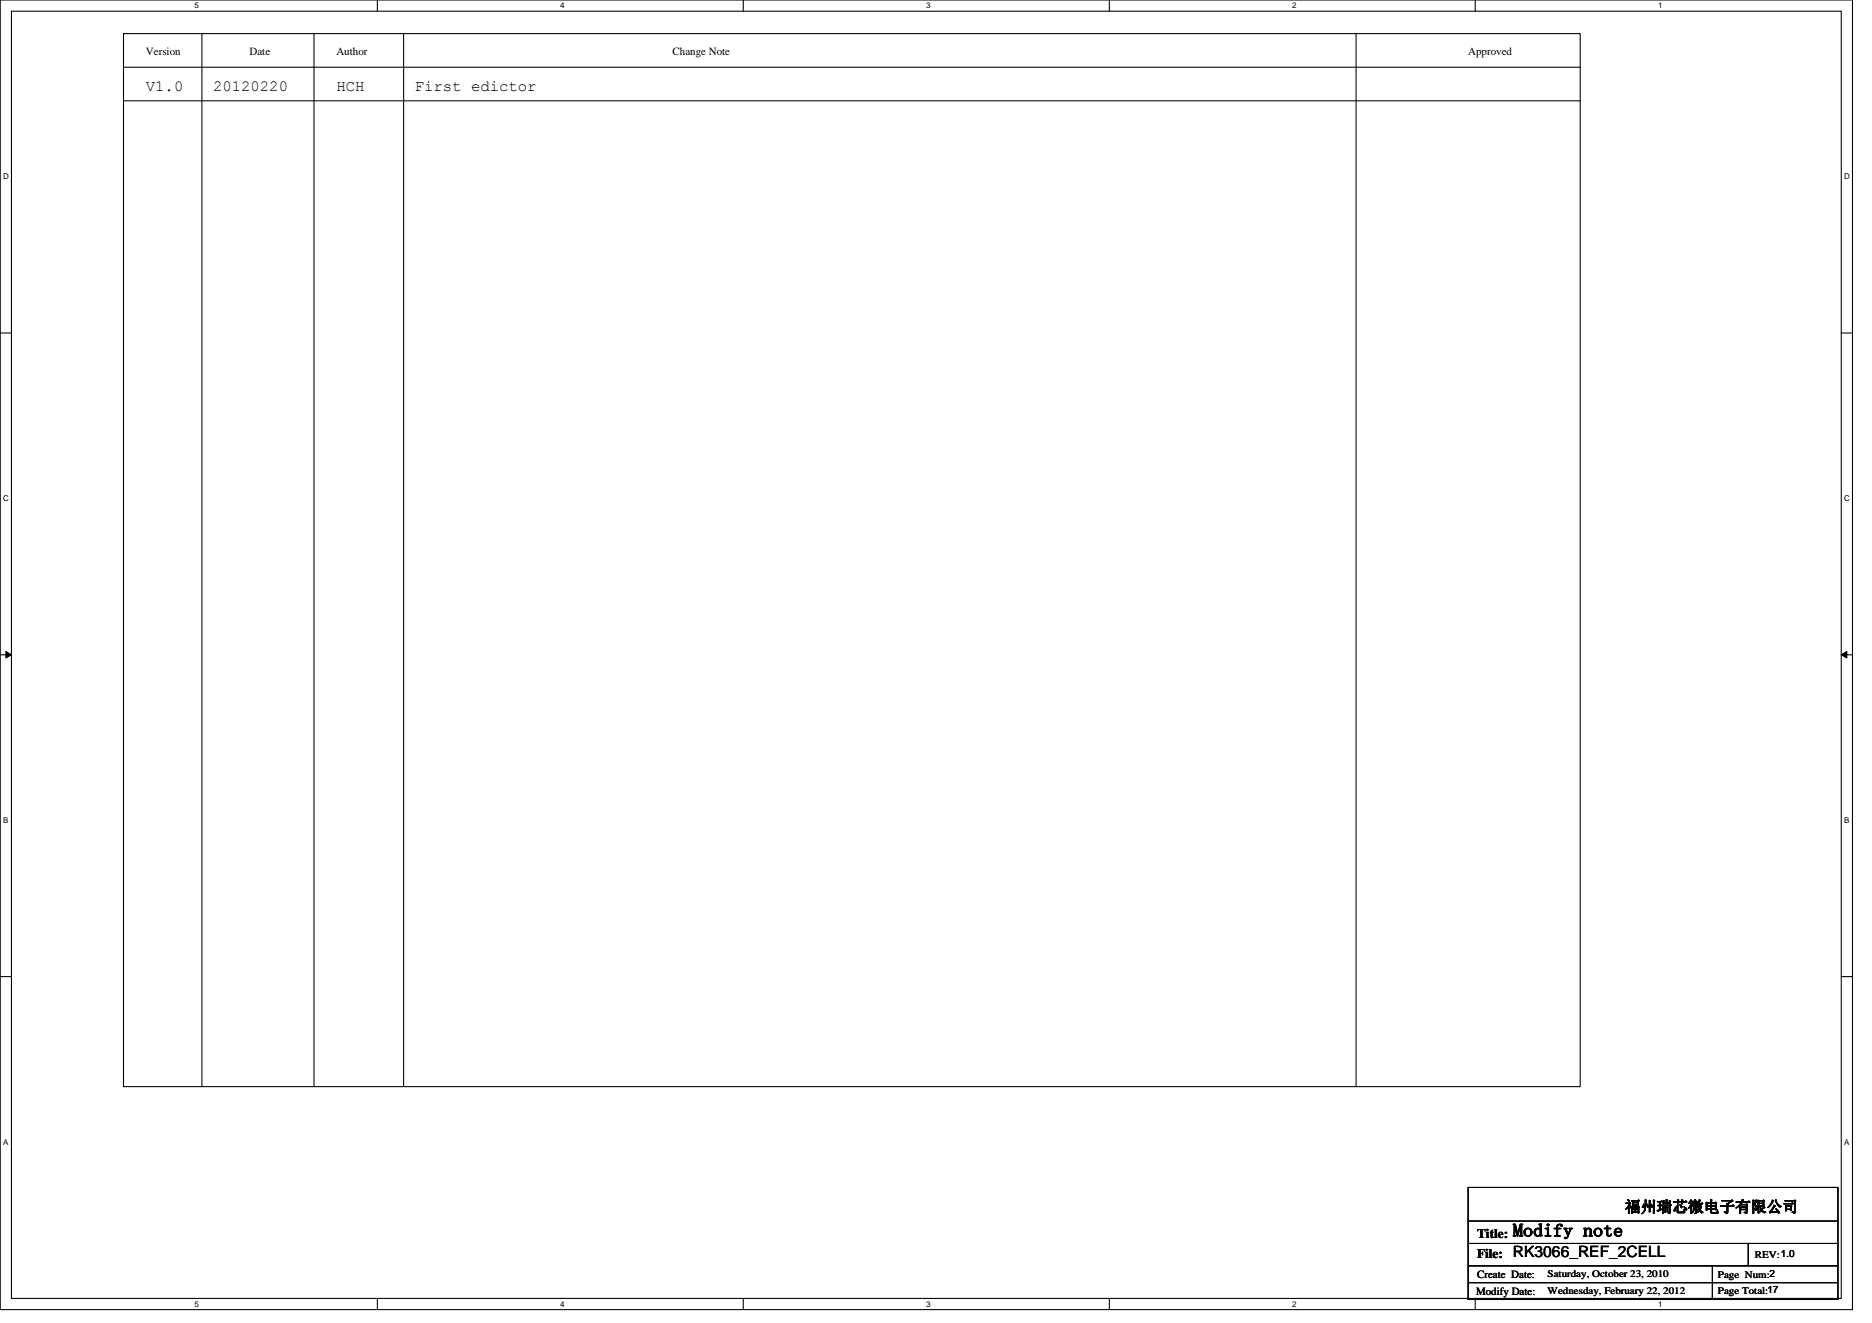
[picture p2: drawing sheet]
<svg xmlns="http://www.w3.org/2000/svg" width="297mm" height="210mm" viewBox="0 0 297 210" stroke-linecap="round" stroke-linejoin="round" font-family="sans-serif">
<defs><g id="words">
<text font-size="2.8" x="240.1" y="196.2">Modify note</text>
<g font-size="2.5">
<text x="23.2" y="14.4">V1.0</text>
<text x="33.8" y="14.4">20120220</text>
<text x="53.4" y="14.4">HCH</text>
<text x="65.8" y="14.4">First edictor</text>
<text x="257.8" y="192.4">福州瑞芯微电子有限公司</text>
<text x="240.1" y="199.6">RK3066_REF_2CELL</text>
</g>
<g font-size="2.1">
<text x="234.4" y="196.5">Title:</text>
<text x="234.4" y="199.7">File:</text>
</g>
<g font-size="1.8">
<text x="23.2" y="8.7">Version</text>
<text x="39.6" y="8.7">Date</text>
<text x="53.4" y="8.7">Author</text>
<text x="106.7" y="8.7">Change Note</text>
<text x="233" y="8.7">Approved</text>
<text x="234.4" y="202.8">Create Date:</text>
<text x="234.2" y="205.5">Modify Date:</text>
</g>
<g font-size="1.6">
<text x="245.6" y="202.7">Saturday, October 23, 2010</text>
<text x="272.6" y="202.9">Page Num:2</text>
<text x="278.5" y="199.7">REV:1.0</text>
<text x="245.6" y="205.4">Wednesday, February 22, 2012</text>
<text x="272.6" y="205.4">Page Total:17</text>
</g>
<g font-size="1.3">
<text x="30.8" y="1.3">5</text>
<text x="88.9" y="1.3">4</text>
<text x="147" y="1.3">3</text>
<text x="205" y="1.3">2</text>
<text x="263.1" y="1.3">1</text>
<text x=".5" y="28.4">D</text>
<text x="292.6" y="28.4">D</text>
<text x=".5" y="79.5">C</text>
<text x="292.6" y="79.5">C</text>
<text x=".5" y="130.6">B</text>
<text x="292.6" y="130.6">B</text>
<text x=".5" y="181.7">A</text>
<text x="292.6" y="181.7">A</text>
<text x="30.8" y="207.4">5</text>
<text x="88.9" y="207.4">4</text>
<text x="147" y="207.4">3</text>
<text x="205" y="207.4">2</text>
<text x="263.1" y="207.4">1</text>
</g>
</g></defs>
<path d="M0 0h293.9v207.9h-293.9zM1.8 1.8h290.4v204.3h-290.4z" fill="none" stroke="#000" stroke-width=".17"/>
<g fill="#fff">
<path d="M30.8 .2h.7v1.4h-.7z"/>
<path d="M30.8 206.3h.7v1.4h-.7z"/>
</g>
<path d="M59.9 0v1.8M59.9 206.1v1.8" fill="none" stroke="#000" stroke-width=".17"/>
<g fill="#fff">
<path d="M88.9 .2h.7v1.4h-.7z"/>
<path d="M88.9 206.3h.7v1.4h-.7z"/>
</g>
<path d="M117.9 0v1.8M117.9 206.1v1.8" fill="none" stroke="#000" stroke-width=".17"/>
<g fill="#fff">
<path d="M147 .2h.7v1.4h-.7z"/>
<path d="M147 206.3h.7v1.4h-.7z"/>
</g>
<path d="M176 0v1.8M176 206.1v1.8" fill="none" stroke="#000" stroke-width=".17"/>
<g fill="#fff">
<path d="M205 .2h.7v1.4h-.7z"/>
<path d="M205 206.3h.7v1.4h-.7z"/>
</g>
<path d="M234.1 0v1.8M234.1 206.1v1.8" fill="none" stroke="#000" stroke-width=".17"/>
<g fill="#fff">
<path d="M263.1 .2h.7v1.4h-.7z"/>
<path d="M263.1 206.3h.7v1.4h-.7z"/>
<path d="M.5 27.3h.9v1.4h-.9z"/>
<path d="M292.6 27.3h.9v1.4h-.9z"/>
<path d="M.5 78.4h.9v1.4h-.9z"/>
<path d="M292.6 78.4h.9v1.4h-.9z"/>
</g>
<path d="M0 52.9h1.8M292.2 52.9h1.7" fill="none" stroke="#000" stroke-width=".17"/>
<g fill="#fff">
<path d="M.5 129.5h.8v1.4h-.8z"/>
<path d="M292.6 129.5h.9v1.4h-.9z"/>
</g>
<path d="M0 103.9h1.8M292.2 103.9h1.7" fill="none" stroke="#000" stroke-width=".17"/>
<path d="M.9 103.4l.9 .5-.9 .5zM292.2 103.9l.8-.5v1z" fill="#000" stroke="#000" stroke-width=".16"/>
<g fill="#fff">
<path d="M.5 180.5h.8v1.4h-.8z"/>
<path d="M292.6 180.5h.9v1.4h-.9z"/>
</g>
<g fill="none" stroke="#000" stroke-width=".17">
<path d="M19.6 5.3h231.1v167.2h-231.1zM19.6 16h231.1M19.6 10.7h231.1M32 5.3v167.2M49.8 5.3v167.2M64 5.3v167.2M215.2 5.3v167.2M0 155h1.8M292.2 155h1.7M233 188.5h58.6v17.7h-58.6zM233 193.8h58.6M233 197.4h58.6"/>
<path d="M277.4 197.4v3.5M233 200.9h58.6M233 203.6h58.6M271.7 200.9v5.3"/>
</g>
<use href="#words"/>
</svg>
